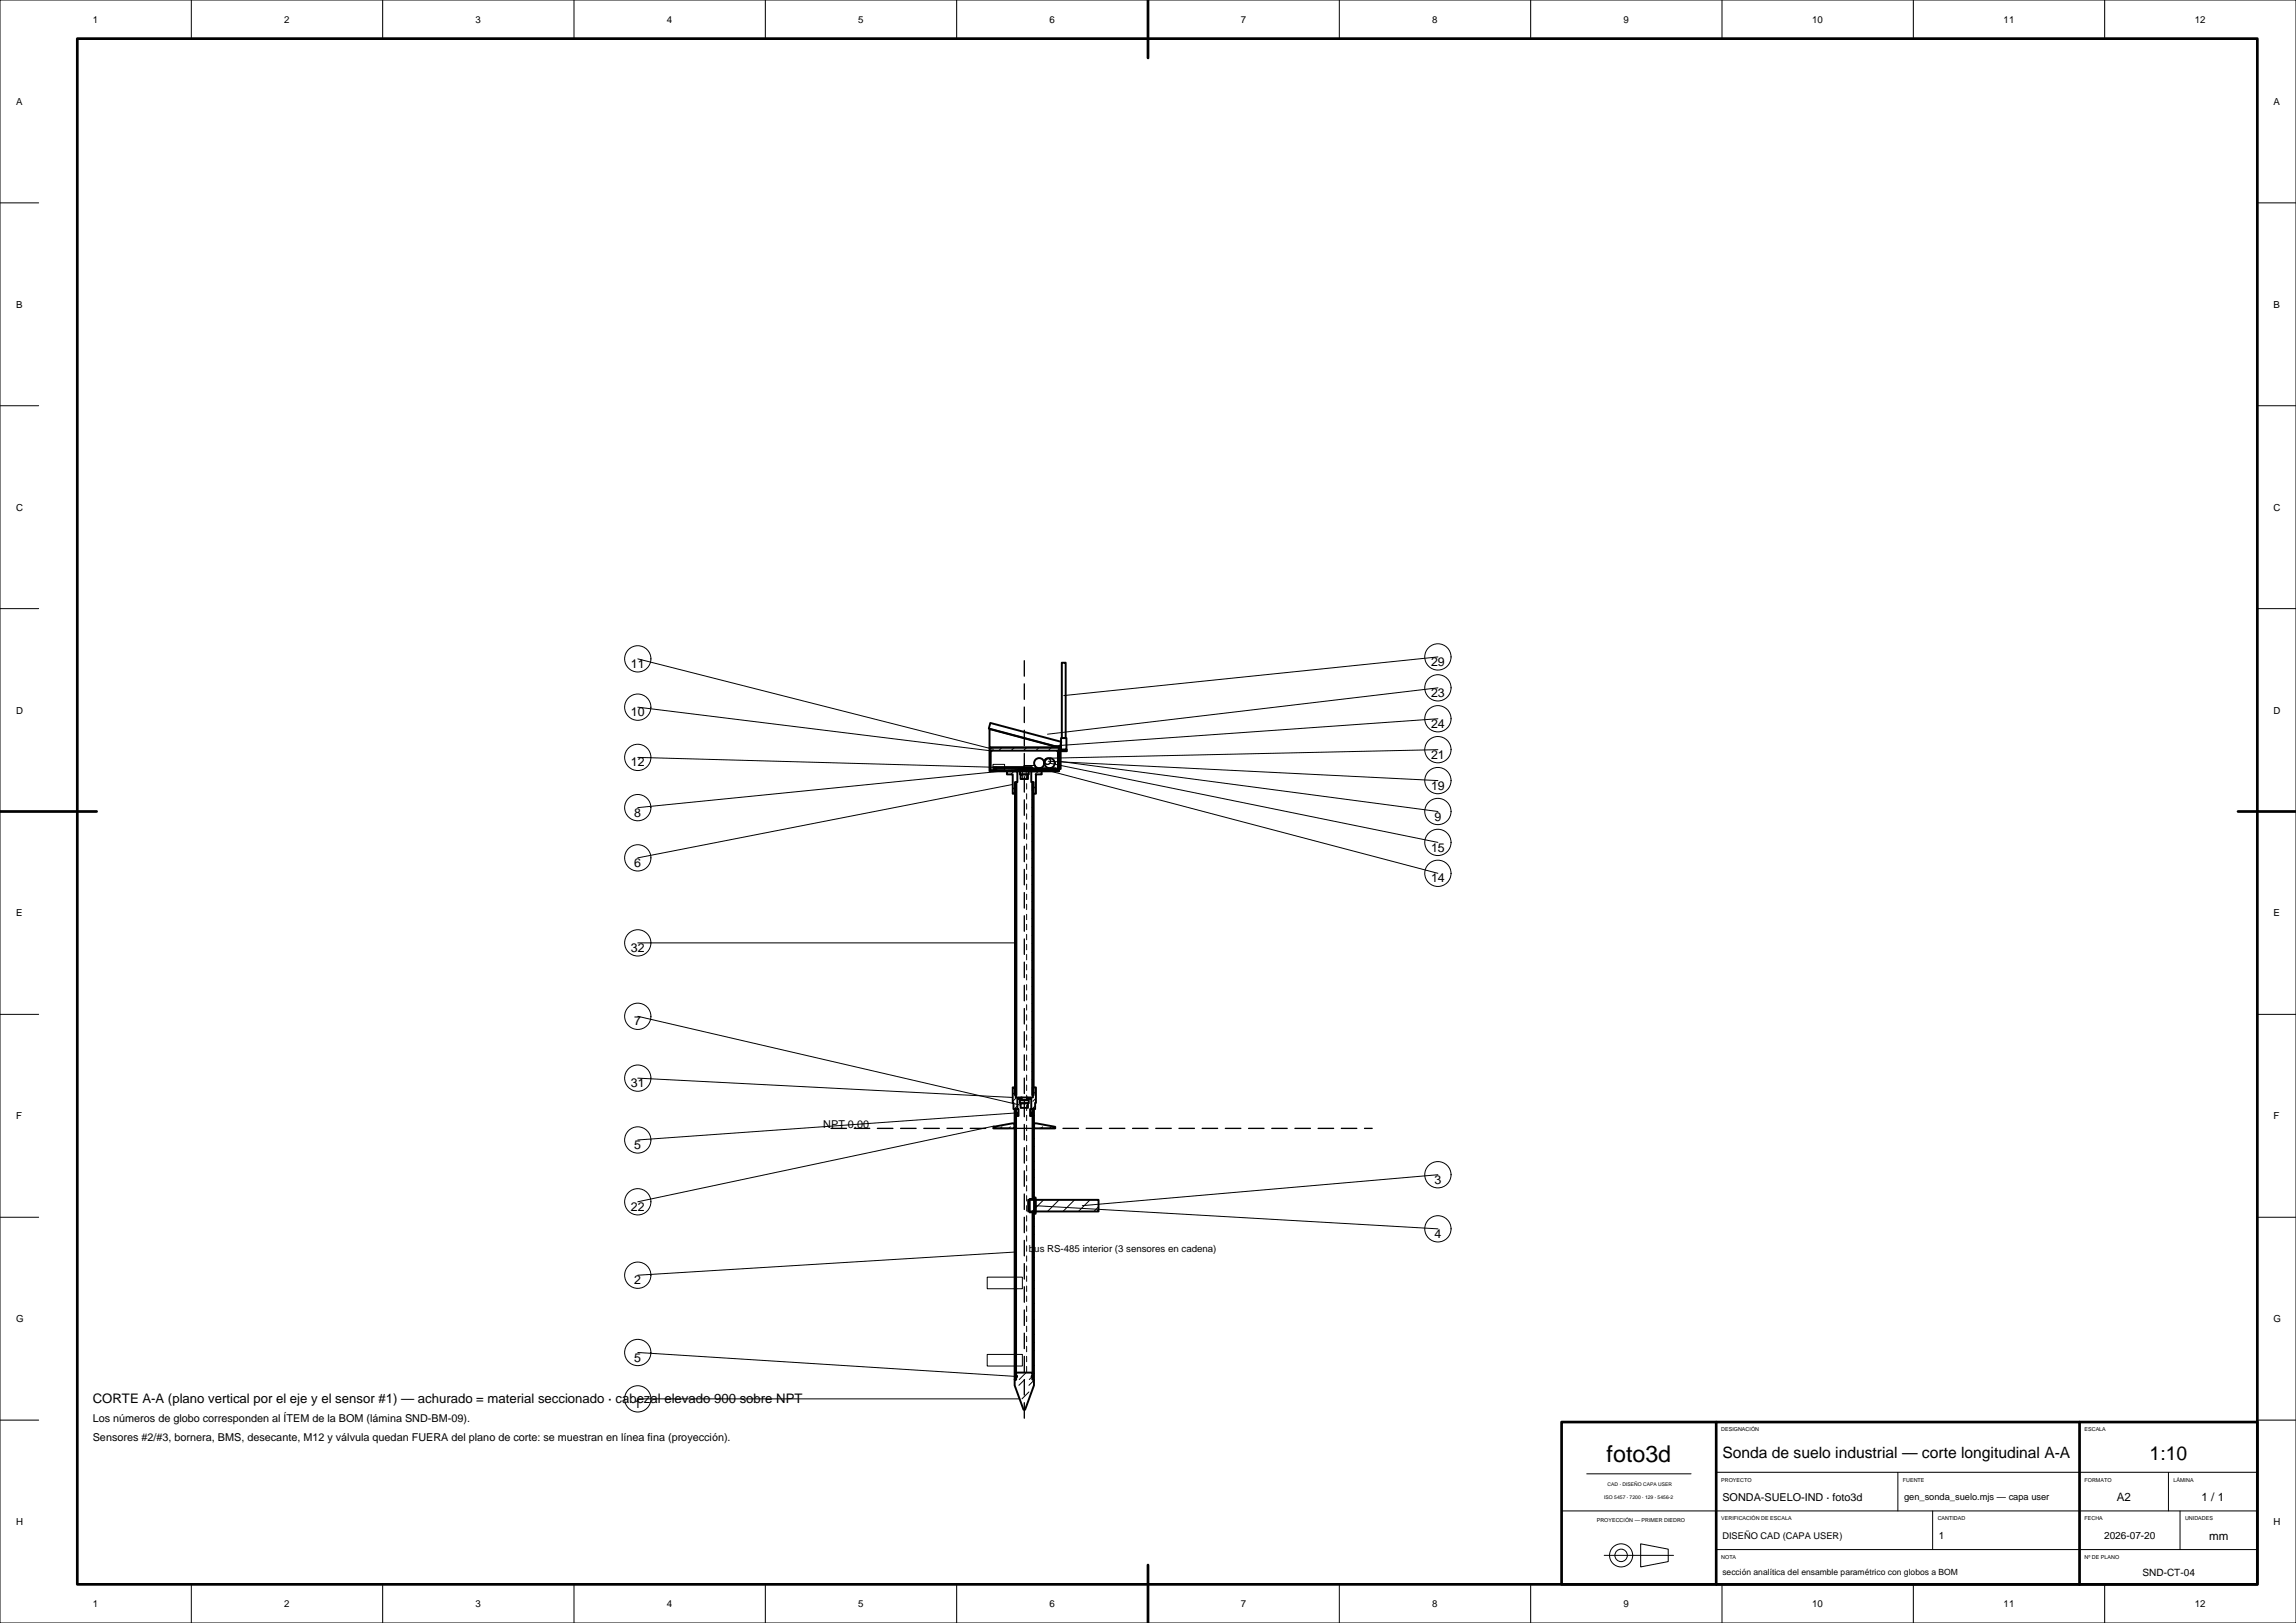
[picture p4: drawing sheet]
<svg xmlns="http://www.w3.org/2000/svg" width="594mm" height="420mm" viewBox="0 0 594 420" stroke-linecap="round" stroke-linejoin="round" font-family="sans-serif">
<defs><g id="words">
<text font-size="6" x="415.7" y="378.4">foto3d</text>
<text font-size="5" x="556.1" y="377.7">1:10</text>
<text font-size="4" x="445.6" y="377.4">Sonda de suelo industrial — corte longitudinal A-A</text>
<text font-size="3.4" x="24" y="363">CORTE A-A (plano vertical por el eje y el sensor #1) — achurado = material seccionado · cabezal elevado 900 sobre NPT</text>
<g font-size="3.2">
<text x="163.2" y="172.9">11</text>
<text x="370.2" y="172.4">29</text>
<text x="163.2" y="185.4">10</text>
<text x="370.2" y="180.4">23</text>
<text x="370.2" y="188.4">24</text>
<text x="370.2" y="196.4">21</text>
<text x="163.2" y="198.4">12</text>
<text x="370.2" y="204.4">19</text>
<text x="164.1" y="211.4">8</text>
<text x="371.1" y="212.4">9</text>
<text x="370.2" y="220.4">15</text>
<text x="164.1" y="224.4">6</text>
<text x="370.2" y="228.4">14</text>
<text x="163.2" y="246.4">32</text>
<text x="164.1" y="265.4">7</text>
<text x="163.2" y="281.4">31</text>
<text x="164.1" y="297.4">5</text>
<text x="371.1" y="306.4">3</text>
<text x="163.2" y="313.4">22</text>
<text x="371.1" y="320.4">4</text>
<text x="164.1" y="332.4">2</text>
<text x="164.1" y="352.4">5</text>
<text x="164.1" y="364.4">1</text>
</g>
<g font-size="3">
<text x="547.7" y="388.5">A2</text>
<text x="569.6" y="388.5">1 / 1</text>
<text x="571.5" y="398.5">mm</text>
</g>
<g font-size="2.8">
<text x="213" y="292">NPT 0.00</text>
<text x="24" y="368">Los números de globo corresponden al ÍTEM de la BOM (lámina SND-BM-09).</text>
<text x="24" y="373">Sensores #2/#3, bornera, BMS, desecante, M12 y válvula quedan FUERA del plano de corte: se muestran en línea fina (proyección).</text>
<text x="445.6" y="388.4">SONDA-SUELO-IND · foto3d</text>
</g>
<g font-size="2.6">
<text x="501.6" y="398.3">1</text>
<text x="544.4" y="398.3">2026-07-20</text>
<text x="554.3" y="407.8">SND-CT-04</text>
</g>
<g font-size="2.5">
<text x="24.1" y="5.9">1</text>
<text x="73.6" y="5.9">2</text>
<text x="123.1" y="5.9">3</text>
<text x="172.6" y="5.9">4</text>
<text x="222.1" y="5.9">5</text>
<text x="271.6" y="5.9">6</text>
<text x="321.1" y="5.9">7</text>
<text x="370.6" y="5.9">8</text>
<text x="420.1" y="5.9">9</text>
<text x="468.9" y="5.9">10</text>
<text x="518.4" y="5.9">11</text>
<text x="567.9" y="5.9">12</text>
<text x="4.2" y="27.1">A</text>
<text x="588.2" y="27.1">A</text>
<text x="4.2" y="79.7">B</text>
<text x="588.2" y="79.7">B</text>
<text x="4.2" y="132.2">C</text>
<text x="588.2" y="132.2">C</text>
<text x="4.2" y="184.7">D</text>
<text x="588.2" y="184.7">D</text>
<text x="4.2" y="237.2">E</text>
<text x="588.2" y="237.2">E</text>
<text x="4.2" y="289.6">F</text>
<text x="588.2" y="289.6">F</text>
<text x="266.2" y="324">bus RS-485 interior (3 sensores en cadena)</text>
<text x="4.2" y="342.1">G</text>
<text x="588.2" y="342.1">G</text>
<text x="4.2" y="394.6">H</text>
<text x="588.2" y="394.6">H</text>
<text x="24.1" y="415.9">1</text>
<text x="73.6" y="415.9">2</text>
<text x="123.1" y="415.9">3</text>
<text x="172.6" y="415.9">4</text>
<text x="222.1" y="415.9">5</text>
<text x="271.6" y="415.9">6</text>
<text x="321.1" y="415.9">7</text>
<text x="370.6" y="415.9">8</text>
<text x="420.1" y="415.9">9</text>
<text x="468.9" y="415.9">10</text>
<text x="518.4" y="415.9">11</text>
<text x="567.9" y="415.9">12</text>
</g>
<g font-size="2.4">
<text x="492.6" y="388.3">gen_sonda_suelo.mjs — capa user</text>
<text x="445.6" y="398.3">DISEÑO CAD (CAPA USER)</text>
</g>
<text font-size="2.2" x="445.6" y="407.7">sección analítica del ensamble paramétrico con globos a BOM</text>
<g font-size="1.4">
<text x="445.3" y="370.4">DESIGNACIÓN</text>
<text x="539.3" y="370.4">ESCALA</text>
<text x="445.3" y="383.4">PROYECTO</text>
<text x="492.3" y="383.4">FUENTE</text>
<text x="539.3" y="383.4">FORMATO</text>
<text x="562.3" y="383.4">LÁMINA</text>
<text x="413.1" y="393.9">PROYECCIÓN — PRIMER DIEDRO</text>
<text x="445.3" y="393.4">VERIFICACIÓN DE ESCALA</text>
<text x="501.3" y="393.4">CANTIDAD</text>
<text x="539.3" y="393.4">FECHA</text>
<text x="565.3" y="393.4">UNIDADES</text>
<text x="445.3" y="403.4">NOTA</text>
<text x="539.3" y="403.4">Nº DE PLANO</text>
</g>
<g font-size="1.3">
<text x="415" y="387.9">ISO 5457 · 7200 · 129 · 5456-2</text>
<text x="415.9" y="384.7">CAD · DISEÑO CAPA USER</text>
</g>
</g></defs>
<g fill="none" stroke="#000" stroke-width=".26">
<path d="M0 0h594v420h-594zM49.5 0v10M99 0v10M148.5 0v10M198 0v10M247.5 0v10M297 0v10M346.5 0v10M396 0v10M445.5 0v10M495 0v10M544.5 0v10"/>
<path d="M0 52.5h10M584 52.5h10M0 105h10M584 105h10M0 157.5h10M584 157.5h10M165 170.5l92 23.4M372 178l-101 12M372 170l-96.8 10M165 196l94 2.6M165 183l91.3 11.3M256.3 195.7l-.3 .3"/>
<path d="M256.3 197.3l-.3 .3M256.3 198.9l-.3 .3M256.9 197.8h3v1.5h-3zM257.9 199.3l-.3 .3M259.2 193.4l-.8 .9M259.5 199.3l-.3 .3M261.1 199.3l-.3 .3M262.3 199.6l-.8 .8M262.4 193.4l-.8 .9M262.7 199.3l-.3 .3M263.7 199.1l-98.7 9.9M264.2 199.4l-.2 .2"/>
<path d="M264.5 198.9v2.7M264.9 198.1h3v1.2h-3zM265.5 198.9v2.7M265.6 193.4l-.8 .9M267.4 199.3l-.3 .3M268.2 199.1h4v.2h-4zM268.6 199.6l-.8 .8M268.8 193.4l-.8 .9M269 199.3l-.3 .3M270 199.1l102 26.9M270.6 199.3l-.3 .3M271.2 197l100.8 5"/>
<path d="M271.6 197.5l100.4 20.5M272 193.4l-.8 .9M272.2 199.3l-.3 .3M273.7 199.4l-.2 .2M273.9 197l98.1 13M274 195.7l-.3 .3M274 197.3l-.3 .3M274 198.9l-.3 .3M372 194l-100.2 2.2M372 186l-99 7M0 210h10M262 203l-97 19"/>
<path d="M262.6 204.1l.4 .3M262.6 203.6l.4 .3M262.6 203.1l.4 .3M262.6 202.6l.4 .3M262.8 203.4l-.8 .8M262.8 205.2l-.2 .2M263 204.2l-.4 .4M263 206.4l-.4 .4M263 208.6l-.4 .4M263 210.8l-.4 .4M263 213l-.4 .4M263 215.2l-.4 .4"/>
<path d="M263 217.4l-.4 .4M263 219.6l-.4 .4M265.6 201v.6M265.6 202.8v1.4M265.6 205.4v1.4M265.6 208v1.4M265.6 210.6v1.4M265.6 213.2v1.4M265.6 215.8v1.4M265.6 218.4v1.4M267.4 204.2l-.4 .4M267.4 206.4l-.4 .4"/>
<path d="M267.4 208.6l-.4 .4M267.4 210.8l-.4 .4M267.4 213l-.4 .4M267.4 215.2l-.4 .4M267.4 217.4l-.4 .4M267.4 219.6l-.4 .4M267.4 204.1l-.4 .3M267.4 203.6l-.4 .3M267.4 203.1l-.4 .3M267.4 202.6l-.4 .3M268 203.4l-.8 .8M268 205.2l-.2 .2"/>
<path d="M584 210h10M263 221.8l-.4 .4M263 224l-.4 .4M263 226.2l-.4 .4M263 228.4l-.4 .4M263 230.6l-.4 .4M263 232.8l-.4 .4M263 235l-.4 .4M263 237.2l-.4 .4M263 239.4l-.4 .4M265.6 221v1.4M265.6 223.6v1.4"/>
<path d="M265.6 226.2v1.4M265.6 228.8v1.4M265.6 231.4v1.4M265.6 234v1.4M265.6 236.6v1.4M265.6 239.2v1.4M267.4 221.8l-.4 .4M267.4 224l-.4 .4M267.4 226.2l-.4 .4M267.4 228.4l-.4 .4M267.4 230.6l-.4 .4M267.4 232.8l-.4 .4"/>
<path d="M267.4 235l-.4 .4M267.4 237.2l-.4 .4M267.4 239.4l-.4 .4M165 244h97.6M263 252.6l-.4 .4M263 241.6l-.4 .4M263 243.8l-.4 .4M263 246l-.4 .4M263 248.2l-.4 .4M263 250.4l-.4 .4M263 254.8l-.4 .4M263 257l-.4 .4"/>
<path d="M263 259.2l-.4 .4M265.6 241.8v1.4M265.6 244.4v1.4M265.6 247v1.4M265.6 249.6v1.4M265.6 252.2v1.4M265.6 254.8v1.4M265.6 257.4v1.4M267.4 241.6l-.4 .4M267.4 243.8l-.4 .4M267.4 246l-.4 .4M267.4 248.2l-.4 .4"/>
<path d="M267.4 250.4l-.4 .4M267.4 252.6l-.4 .4M267.4 254.8l-.4 .4M267.4 257l-.4 .4M267.4 259.2l-.4 .4M0 262.5h10M165 279l97 5M165 263l99.1 23M263 261.4l-.4 .4M263 263.6l-.4 .4M263 265.8l-.4 .4M263 268l-.4 .4"/>
<path d="M263 270.2l-.4 .4M263 272.4l-.4 .4M263 274.6l-.4 .4M263 276.8l-.4 .4M263 279l-.4 .4M265.6 260v1.4M265.6 262.6v1.4M265.6 265.2v1.4M265.6 267.8v1.4M265.6 270.4v1.4M265.6 273v1.4M265.6 275.6v1.4"/>
<path d="M265.6 278.2v1.4M267.4 261.4l-.4 .4M267.4 263.6l-.4 .4M267.4 265.8l-.4 .4M267.4 268l-.4 .4M267.4 270.2l-.4 .4M267.4 272.4l-.4 .4M267.4 274.6l-.4 .4M267.4 276.8l-.4 .4M267.4 279l-.4 .4M584 262.5h10M257.2 291.4l-92.2 19.6"/>
<path d="M259.2 291.6l-.4 .4M261.4 291.6l-.4 .4M262.6 283.1l.4 .3M262.6 282.6l.4 .3M262.6 282.1l.4 .3M262.8 282.4l-.8 .8M262.8 284.2l-.8 .8M262.9 288.6l-.4 .4M262.9 290.6l-.4 .4M262.9 292.6l-.4 .4M262.9 294.6l-.4 .4M262.9 296.6l-.4 .4"/>
<path d="M262.9 298.6l-.4 .4M263 281.2l-.4 .4 .4 .3M263 288l-98 7M263.2 286.2l-.8 .8M263.5 288.2l-.6 .6M265.6 280.8v1.4M265.6 283.4v1.4M265.6 286v1.4M265.6 288.6v1.4M265.6 291.2v1.4M265.6 293.8v1.4M265.6 296.4v1.4"/>
<path d="M265.6 299v1.4M267.1 288.2l-.6 .6M267.4 281.2l-.4 .4M267.4 283.1l-.4 .3M267.4 282.6l-.4 .3M267.4 282.1l-.4 .3M267.4 281.6l-.4 .3M267.5 288.6l-.4 .4M267.5 290.6l-.4 .4M267.5 292.6l-.4 .4M267.5 294.6l-.4 .4M267.5 296.6l-.4 .4"/>
<path d="M267.5 298.6l-.4 .4M267.8 286.2l-.8 .8M268 282.4l-.8 .8M268 284.2l-.8 .8M269.7 291.6l-.4 .4M271.9 291.6l-.4 .4M0 315h10M262.9 300.6l-.4 .4M262.9 302.6l-.4 .4M262.9 304.6l-.4 .4M262.9 306.6l-.4 .4M262.9 308.6l-.4 .4"/>
<path d="M262.9 310.6l-.4 .4M262.9 312.6l-.4 .4M262.9 314.6l-.4 .4M262.9 316.6l-.4 .4M262.9 318.6l-.4 .4M265.6 301.6v1.4M265.6 304.2v1.4M265.6 306.8v1.4M265.6 309.4v1.4M265.6 312v1.4M265.6 314.6v1.4M265.6 317.2v1.4"/>
<path d="M265.6 319.8v1.4M267.5 315.4l-.4 .4M267.5 317.4l-.4 .4M267.5 319.4l-.4 .4M267.5 300.6l-.4 .4M267.5 302.6l-.4 .4M267.5 304.6l-.4 .4M267.5 306.6l-.4 .4M267.5 308.6l-.4 .4M267.7 312l104.3 6M270 310.5l-3 3M274 310.5l-3 3"/>
<path d="M278 310.5l-3 3M282 310.5l-3 3M284.2 312.3l-1.2 1.2M372 304l-92 8M584 315h10M255.4 330.5h9.1v3h-9.1zM262.7 324l-97.7 6M262.9 320.6l-.4 .4M262.9 322.6l-.4 .4M262.9 324.6l-.4 .4M262.9 326.6l-.4 .4M262.9 328.6l-.4 .4"/>
<path d="M262.9 330.6l-.4 .4M262.9 332.6l-.4 .4M262.9 334.6l-.4 .4M262.9 336.6l-.4 .4M262.9 338.6l-.4 .4M265.6 322.4v1.4M265.6 325v1.4M265.6 327.6v1.4M265.6 330.2v1.4M265.6 332.8v1.4M265.6 335.4v1.4M265.6 338v1.4"/>
<path d="M267.5 321.4l-.4 .4M267.5 323.4l-.4 .4M267.5 325.4l-.4 .3M267.5 327.4l-.4 .3M267.5 329.4l-.4 .3M267.5 331.4l-.4 .3M267.5 333.4l-.4 .3M267.5 335.4l-.4 .3M267.5 337.4l-.4 .3M267.5 339.4l-.4 .3M165 350l98 6.2M255.4 350.5h9.1v3h-9.1z"/>
<path d="M262.9 340.6l-.4 .4M262.9 342.6l-.4 .4M262.9 344.6l-.4 .4M262.9 346.6l-.4 .4M262.9 348.6l-.4 .4M262.9 350.6l-.4 .4M262.9 352.6l-.4 .4M262.9 354.6l-.4 .4M262.9 356.6l-.4 .4M265.1 357l-1.5 1.5M265.5 355.2l-1.8 1.8M265.6 340.6v1.4"/>
<path d="M265.6 343.2v1.4M265.6 345.8v1.4M265.6 348.4v1.4M265.6 351v1.4M265.6 353.6v1.4M267.1 356.2l-.8 .8M267.5 357.2l-1.3 1.3M267.5 341.4l-.4 .3M267.5 343.4l-.4 .4M267.5 345.4l-.4 .4M267.5 347.4l-.4 .4M267.5 349.4l-.4 .4"/>
<path d="M267.5 351.4l-.4 .4M267.5 353.4l-.4 .3M267.5 355.4l-.4 .3M0 367.5h10M165 362h98.8M266.2 360.2l-1.8 1.8M584 367.5h10M404 391h180M410.5 381.4h27M424.5 399.5l7.1 1.4v3.2l-7.1 1.4zM444 381h140M491 381v10"/>
<path d="M500 391v10M561 381v10M564 391v10M49.5 410v10M99 410v10M148.5 410v10M198 410v10M247.5 410v10M297 410v10M346.5 410v10M396 410v10M415 402.5h18"/>
<path d="M444 401h140M445.5 410v10M495 410v10M544.5 410v10"/>
<circle cx="165" cy="170.5" r="3.4"/>
<circle cx="372" cy="170" r="3.4"/>
<circle cx="372" cy="178" r="3.4"/>
<circle cx="165" cy="183" r="3.4"/>
<circle cx="165" cy="196" r="3.4"/>
<circle cx="271" cy="197" r=".75"/>
<circle cx="271" cy="197" r=".85"/>
<circle cx="372" cy="194" r="3.4"/>
<circle cx="372" cy="186" r="3.4"/>
<circle cx="165" cy="209" r="3.4"/>
<circle cx="372" cy="202" r="3.4"/>
<circle cx="372" cy="218" r="3.4"/>
<circle cx="372" cy="210" r="3.4"/>
<circle cx="165" cy="222" r="3.4"/>
<circle cx="372" cy="226" r="3.4"/>
<circle cx="165" cy="244" r="3.4"/>
<circle cx="165" cy="263" r="3.4"/>
<circle cx="165" cy="279" r="3.4"/>
<circle cx="165" cy="295" r="3.4"/>
<circle cx="165" cy="311" r="3.4"/>
<circle cx="372" cy="304" r="3.4"/>
<circle cx="372" cy="318" r="3.4"/>
<circle cx="165" cy="330" r="3.4"/>
<circle cx="165" cy="350" r="3.4"/>
<circle cx="165" cy="362" r="3.4"/>
<circle cx="419.4" cy="402.5" r="1.61"/>
<circle cx="419.4" cy="402.5" r="2.99"/>
</g>
<g fill="none" stroke="#000" stroke-width=".5">
<path d="M274.7 171.5h1v19.5h-1zM256 194.4h.3v5.2h-.3zM256 193.4h18v.9h-18zM256 188.6l18 4.8h-18zM256.2 194.3h.3v.1h-.3zM256.2 187.1l18.4 4.9-.4 1.4-18.4-4.9zM256.3 199.3h7.9v.3h-7.9zM257 198.5h10v.2h-10zM257.2 198.7h.6v.6h-.6zM260.5 199.6h2.7v2.8h-.4v3h-.8v-5h-1.5zM263.7 198.9h2.6v.4h-2.6zM263.8 199.6h2.4v.8h-2.4z"/>
<path d="M264.2 198.9h1.6v.7h-1.6zM265.8 199.3h7.9v.3h-7.9zM266.2 198.7h.6v.6h-.6zM266.8 199.6h2.7v.8h-1.5v5h-.8v-3h-.4zM267.2 198.8h6v.5h-6zM273.5 194.3h.3v.1h-.3zM273.7 194.4h.3v5.2h-.3zM274 194.4h.4v4.6h-.4zM274 194h2v.4h-2zM274.5 191h1.4v3h-1.4zM262.6 202.4h.4v81h-.4zM264.1 200.4h1.8v1.2h-1.8z"/>
<path d="M267 202.4h.4v81h-.4zM257 291.6l5.5-.9v1.3h-5.5zM262 281.4h.8v2.6h1.5v.4h-1.1v2.6h.3v1.8h-.6v-1.8h-.7v-1.6h-.2zM262.5 287h.4v70h-.4zM263.8 284.7h2.4v.8h-2.4zM264.1 285.5h1.8v1.2h-1.8zM264.2 284h1.6v.7h-1.6zM267.1 287h.4v23.3h-.4zM267.2 281.4h.8v4h-.2v1.6h-.7v1.8h-.6v-1.8h.3v-2.6h-1.1v-.4h1.5zM267.5 290.7l5.5 .9v.4h-5.5zM266 310.5h18.2v3h-18.2zM266.4 310.3h1.5v3.4h-1.5z"/>
<path d="M267.1 313.7h.4v43.3h-.4zM267.5 309.9h.4v4.2h-.4zM262.9 355.2h4.2v1.8h.4v1.5l-2.3 6.3h-.4l-2.3-6.3v-1.5h.4z"/>
<circle cx="268.8" cy="197.5" r="1.31"/>
<circle cx="271.5" cy="197.5" r="1.31"/>
<circle cx="263" cy="288" r=".15"/>
<circle cx="267" cy="288" r=".15"/>
<circle cx="263" cy="356.2" r=".15"/>
<circle cx="267" cy="356.2" r=".15"/>
</g>
<path d="M215 292h140M265 367v-198" fill="none" stroke="#000" stroke-width=".35" stroke-dasharray="4 2"/>
<path d="M20 10h564v400h-564zM297 0v15M0 210h25M579 210h15M404 368h180v42h-180zM444 368v42M538 368v42M297 405v15" fill="none" stroke="#000" stroke-width=".7"/>
<use href="#words"/>
</svg>
